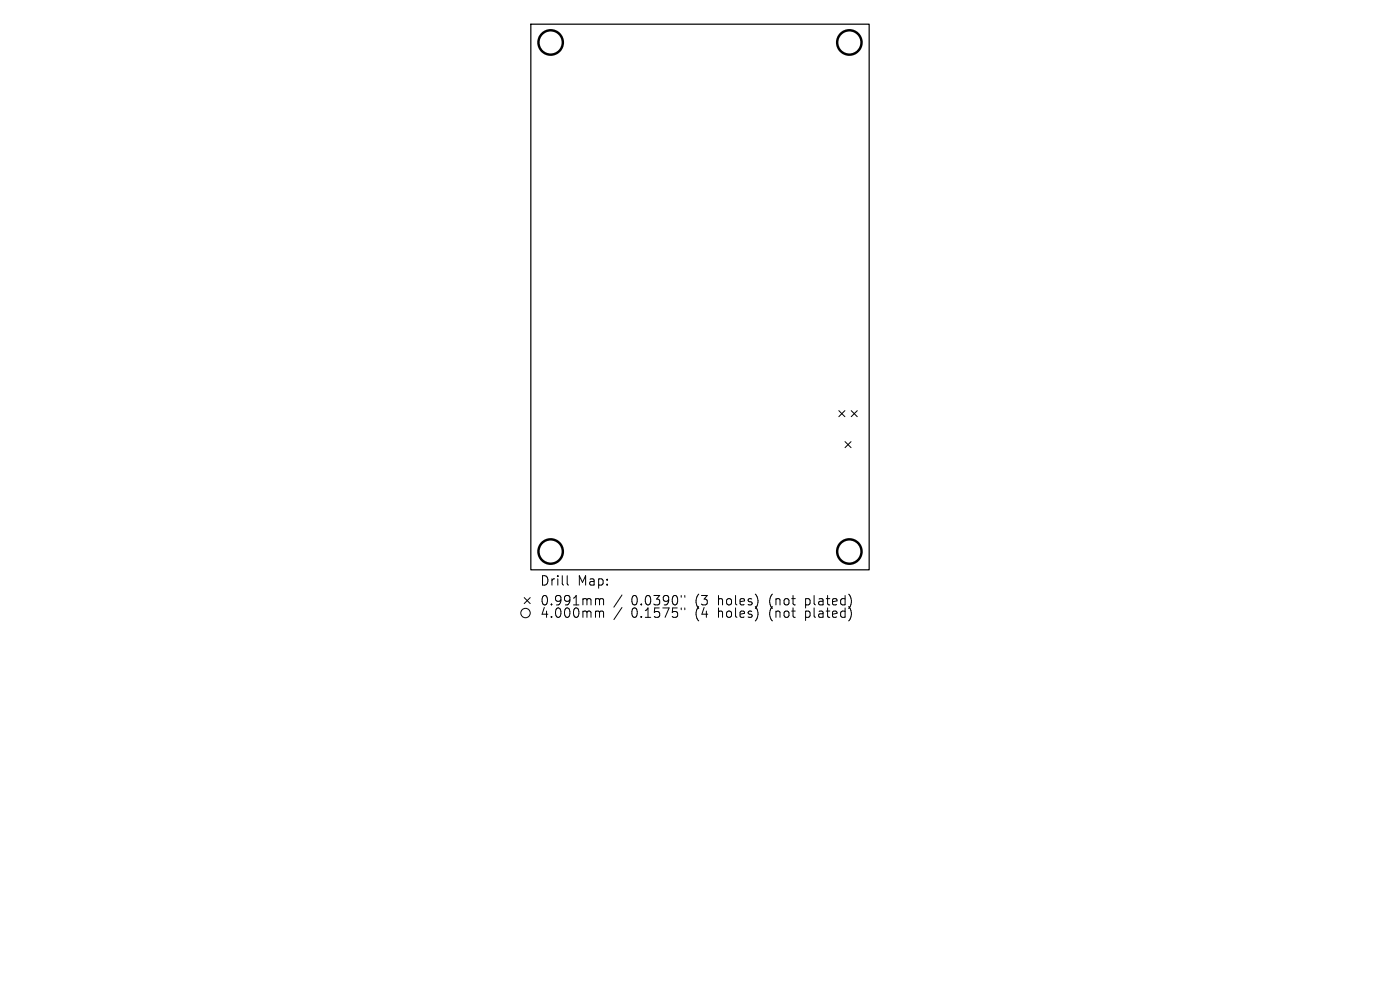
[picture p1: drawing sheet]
<svg xmlns="http://www.w3.org/2000/svg" width="297mm" height="210mm" viewBox="0 0 297 210" stroke-linecap="round" stroke-linejoin="round" font-family="sans-serif">
<defs><g id="words">
<g font-size="2.8">
<text x="114.5" y="124.5">Drill</text>
<text x="122.5" y="124.5">Map:</text>
<text x="114.5" y="128.7">0.991mm</text>
<text x="114.5" y="131.3">4.000mm</text>
<text x="133.9" y="128.7">0.0390&quot;</text>
<text x="133.9" y="131.3">0.1575&quot;</text>
<text x="147.7" y="128.7">(3</text>
<text x="147.7" y="131.3">(4</text>
<text x="152.6" y="128.7">holes)</text>
<text x="152.6" y="131.3">holes)</text>
<text x="163.7" y="128.7">(not</text>
<text x="163.7" y="131.3">(not</text>
<text x="171.5" y="128.7">plated)</text>
<text x="171.5" y="131.3">plated)</text>
</g>
</g></defs>
<path d="M112.6 5.1h71.8v115.8h-71.8z" fill="none" stroke="#000" stroke-width=".26"/>
<g fill="none" stroke="#000" stroke-width=".21">
<path d="M178 87.1l1.2 1.3M179.2 87.1l-1.2 1.3M179.3 93.7l1.2 1.3M180.5 93.7l-1.2 1.3M180.6 87.1l1.3 1.3M181.9 87.1l-1.3 1.3M111.2 126.8l1.3 1.2M112.5 126.8l-1.3 1.2M120.3 122.1v1.7l.3 .3M126.6 127l.5 .1 .1 .2M126.6 129.6h.3l.3 .3M127.2 127.3l.3-.3 .4 .1 .1 1.2"/>
<path d="M127.2 127.3v1M127.2 129.9v1.1M127.2 129.9l.3-.3 .4 .1 .1 1.3M131.9 126.2l-1.7 2.6M131.9 128.9l-1.7 2.5M144.5 126.3v.4M144.5 129v.3M145.3 126.3v.4M145.3 129v.3"/>
<circle cx="111.5" cy="130" r="1"/>
</g>
<g fill="none" stroke="#000" stroke-width=".52">
<circle cx="116.8" cy="9" r="2.59"/>
<circle cx="180.2" cy="9" r="2.59"/>
<circle cx="116.8" cy="117" r="2.59"/>
<circle cx="180.2" cy="117" r="2.59"/>
</g>
<use href="#words"/>
</svg>
